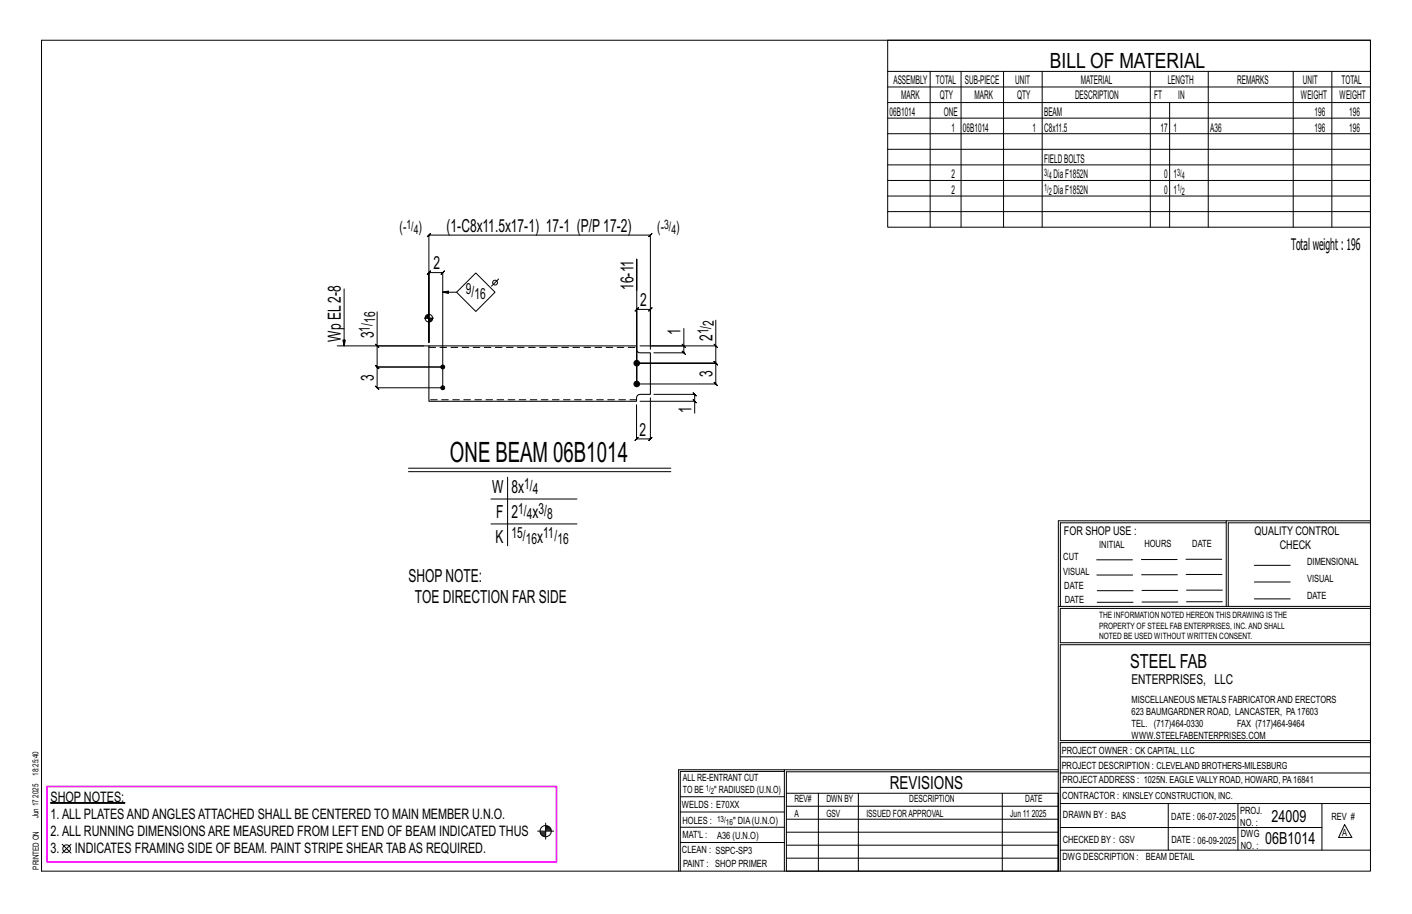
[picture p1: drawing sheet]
<svg xmlns="http://www.w3.org/2000/svg" width="432mm" height="279mm" viewBox="0 0 432 279" stroke-linecap="round" stroke-linejoin="round" font-family="sans-serif">
<defs><g id="words">
<text font-size="8.6" x="137.6" y="141.2">ONE BEAM 06B1014</text>
<text font-size="6.4" x="321.1" y="20.7">BILL OF MATERIAL</text>
<text font-size="5.9" x="345.6" y="204.1">STEEL FAB</text>
<g font-size="5.5">
<text x="136.5" y="70.9">(1-C8x11.5x17-1) 17-1 (P/P17-2)</text>
<text x="132.6" y="82.3">2</text>
<text x="193.7" y="88.7" transform="rotate(-90 193.7 88.7)">16-11</text>
<text x="195.8" y="93.6">2</text>
<text x="104.2" y="104.7" transform="rotate(-90 104.2 104.7)">Wp EL2-8</text>
<text x="114.3" y="103.5" transform="rotate(-90 114.3 103.5)">3</text>
<text x="208.1" y="102.5" transform="rotate(-90 208.1 102.5)">1</text>
<text x="217.9" y="104.3" transform="rotate(-90 217.9 104.3)">2</text>
<text x="114.3" y="116.4" transform="rotate(-90 114.3 116.4)">3</text>
<text x="217.9" y="115.2" transform="rotate(-90 217.9 115.2)">3</text>
<text x="211.4" y="126.3" transform="rotate(-90 211.4 126.3)">1</text>
<text x="195.6" y="133.2">2</text>
<text x="150.6" y="150.6">W</text>
<text x="156.4" y="150.6">8x</text>
<text x="151.8" y="158.2">F</text>
<text x="156.4" y="158.2">2</text>
<text x="162.8" y="158.2">x</text>
<text x="151.6" y="165.8">K</text>
<text x="164.3" y="165.8">x</text>
<text x="124.9" y="178">SHOPNOTE:</text>
<text x="126.9" y="184.5">TOE DIRECTION FAR SIDE</text>
<text x="272.2" y="241.1">REVISIONS</text>
</g>
<g font-size="5.1">
<text x="388.9" y="251.3">24009</text>
<text x="386.9" y="258.1">06B1014</text>
</g>
<text font-size="4.9" x="394.8" y="76.4">Totalweight : 196</text>
<g font-size="4.7">
<text x="122.2" y="71">(-</text>
<text x="128" y="71">)</text>
<text x="201" y="71">(-</text>
<text x="206.8" y="71">)</text>
<text x="142.5" y="89.9">9/</text>
<text x="145.1" y="91.5">16</text>
<text x="113.1" y="101.4" transform="rotate(-90 113.1 101.4)">1/</text>
<text x="114.8" y="98.8" transform="rotate(-90 114.8 98.8)">16</text>
<text x="218.3" y="99.6" transform="rotate(-90 218.3 99.6)">2</text>
<text x="216.7" y="102.2" transform="rotate(-90 216.7 102.2)">1/</text>
<text x="160.3" y="149.4">1/</text>
<text x="162.9" y="151">4</text>
<text x="158.5" y="157">1/</text>
<text x="161.1" y="158.6">4</text>
<text x="164.7" y="157">3/</text>
<text x="167.3" y="158.6">8</text>
<text x="156.4" y="164.6">15/</text>
<text x="160.8" y="166.3">16</text>
<text x="166.1" y="164.6">11/</text>
<text x="170.5" y="166.3">16</text>
</g>
<g font-size="4.4">
<text x="15.5" y="245.1">SHOP NOTES:</text>
<text x="15.5" y="250.4">1.ALL PLATESANDANGLESATTACHED SHALL BE CENTERED TO MAIN MEMBER U.N.O.</text>
<text x="15.5" y="255.6">2.ALL RUNNING DIMENSIONSARE MEASURED FROM LEFT END OF BEAM INDICATED THUS</text>
<text x="15.5" y="260.8">3.</text>
<text x="22.9" y="260.8">INDICATES FRAMING SIDE OF BEAM. PAINT STRIPE SHEAR TABAS REQUIRED.</text>
</g>
<text font-size="4.2" x="346" y="209.1">ENTERPRISES, LLC</text>
<g font-size="4">
<text x="124.3" y="70">1/</text>
<text x="126.5" y="71.4">4</text>
<text x="203.1" y="70">3/</text>
<text x="205.3" y="71.4">4</text>
</g>
<g font-size="3.7">
<text x="273.2" y="25.6">ASSEMBLY</text>
<text x="286.2" y="25.6">TOTAL</text>
<text x="295.1" y="25.6">SUB-PIECE</text>
<text x="310.4" y="25.6">UNIT</text>
<text x="330.5" y="25.6">MATERIAL</text>
<text x="357.1" y="25.6">LENGTH</text>
<text x="378.3" y="25.6">REMARKS</text>
<text x="398.4" y="25.6">UNIT</text>
<text x="410.2" y="25.6">TOTAL</text>
<text x="272.1" y="35.5">06B1014</text>
<text x="275.6" y="30.4">MARK</text>
<text x="287.4" y="30.4">QTY</text>
<text x="288.6" y="35.5">ONE</text>
<text x="298" y="30.4">MARK</text>
<text x="311" y="30.4">QTY</text>
<text x="319.3" y="35.5">BEAM</text>
<text x="328.7" y="30.4">DESCRIPTION</text>
<text x="353" y="30.4">FT</text>
<text x="360.3" y="30.4">IN</text>
<text x="397.8" y="30.4">WEIGHT</text>
<text x="402" y="35.5">196</text>
<text x="409.6" y="30.4">WEIGHT</text>
<text x="412.6" y="35.5">196</text>
<text x="290.9" y="40.2">1</text>
<text x="294.5" y="40.2">06B1014</text>
<text x="315.8" y="40.2">1</text>
<text x="319.3" y="40.2">C8x11.5</text>
<text x="354.9" y="40.2">17</text>
<text x="358.9" y="40.2">1</text>
<text x="370.1" y="40.2">A36</text>
<text x="402" y="40.2">196</text>
<text x="412.6" y="40.2">196</text>
<text x="319.3" y="49.7">FIELDBOLTS</text>
<text x="290.9" y="54.5">2</text>
<text x="290.9" y="59.3">2</text>
<text x="322.2" y="54.5">DiaF1852N</text>
<text x="322.2" y="59.3">DiaF1852N</text>
<text x="356" y="54.5">0</text>
<text x="356" y="59.3">0</text>
<text x="358.9" y="54.5">1</text>
<text x="358.9" y="59.3">1</text>
<text x="325.3" y="163.4">FOR SHOP USE :</text>
<text x="383.7" y="163.4">QUALITY CONTROL</text>
<text x="391.4" y="167.8">CHECK</text>
</g>
<g font-size="3.1">
<text x="319.3" y="53.7">3/</text>
<text x="360" y="53.7">3/</text>
<text x="319.3" y="58.4">1/</text>
<text x="320.7" y="54.8">4</text>
<text x="320.7" y="59.5">2</text>
<text x="360" y="58.4">1/</text>
<text x="361.4" y="54.8">4</text>
<text x="361.4" y="59.5">2</text>
<text x="336.2" y="167.4">INITIAL</text>
<text x="350" y="167.1">HOURS</text>
<text x="364.6" y="167.2">DATE</text>
<text x="325.2" y="171.3">CUT</text>
<text x="399.8" y="172.8">DIMENSIONAL</text>
<text x="325.1" y="175.8">VISUAL</text>
<text x="399.8" y="177.9">VISUAL</text>
<text x="325.5" y="180">DATE</text>
<text x="325.7" y="184.4">DATE</text>
<text x="399.8" y="183.1">DATE</text>
<text x="346" y="215">MISCELLANEOUS METALS FABRICATORAND ERECTORS</text>
<text x="346" y="218.6">623 BAUMGARDNER ROAD, LANCASTER, PA17603</text>
<text x="346" y="225.8">WWW.STEELFABENTERPRISES.COM</text>
<text x="346" y="222.2">TEL. (717)464-0330</text>
<text x="378.3" y="222.2">FAX (717)464-9464</text>
<text x="324.7" y="230.5">PROJECT OWNER : CK CAPITAL, LLC</text>
<text x="208.8" y="238.8">ALL RE-ENTRANT CUT</text>
<text x="324.7" y="235.1">PROJECT DESCRIPTION : CLEVELAND BROTHERS-MILESBURG</text>
<text x="324.9" y="239.5">PROJECTADDRESS : 1025N. EAGLE VALLY ROAD, HOWARD, PA16841</text>
<text x="208.8" y="242.5">TO BE</text>
<text x="218.4" y="242.5">&quot; RADIUSED (U.N.O)</text>
<text x="242.9" y="245.3">REV#</text>
<text x="252.7" y="245.3">DWN BY</text>
<text x="278.1" y="245.3">DESCRIPTION</text>
<text x="313.5" y="245.3">DATE</text>
<text x="324.9" y="244.2">CONTRACTOR : KINSLEY CONSTRUCTION, INC.</text>
<text x="208.5" y="247">WELDS : E70XX</text>
<text x="208.7" y="251.7">HOLES :</text>
<text x="224.2" y="251.8">&quot; DIA(U.N.O)</text>
<text x="242.9" y="249.9">A</text>
<text x="252.7" y="249.9">GSV</text>
<text x="264.9" y="249.9">ISSUED FORAPPROVAL</text>
<text x="309" y="249.9">Jun 11</text>
<text x="315.5" y="249.9">2025</text>
<text x="325.1" y="250">DRAWN BY : BAS</text>
<text x="358.2" y="250.5">DATE : 06-07-2025</text>
<text x="379.3" y="248.9">PROJ.</text>
<text x="407.2" y="250.5">REV #</text>
<text x="208.7" y="256.3">MAT'L :</text>
<text x="219.3" y="256.4">A36 (U.N.O)</text>
<text x="325" y="257.6">CHECKED BY : GSV</text>
<text x="358.3" y="257.7">DATE : 06-09-2025</text>
<text x="379.3" y="252.5">NO. :</text>
<text x="379.5" y="255.9">DWG</text>
<text x="410.5" y="255.5">A</text>
<text x="208.6" y="260.7">CLEAN : SSPC-SP3</text>
<text x="324.9" y="262.9">DWG DESCRIPTION :</text>
<text x="350.4" y="263">BEAM DETAIL</text>
<text x="379.5" y="259.5">NO. :</text>
<text x="208.9" y="265">PAINT : SHOP PRIMER</text>
</g>
<g font-size="2.7">
<text x="336.1" y="189">THE INFORMATION NOTED HEREON THIS DRAWING IS THE</text>
<text x="336.1" y="195.4">NOTED BE USED WITHOUT WRITTEN CONSENT.</text>
<text x="336.1" y="192.2">PROPERTY OF STEEL FAB ENTERPRISES, INC.AND SHALL</text>
</g>
<g font-size="2.6">
<text x="215.9" y="241.8">1/</text>
<text x="217.4" y="242.7">2</text>
<text x="219.3" y="251.1">13/</text>
<text x="222" y="252.1">16</text>
</g>
<g font-size="2.5">
<text x="11.7" y="237.1" transform="rotate(-90 11.7 237.1)">18:25:40</text>
<text x="11.8" y="243.8" transform="rotate(-90 11.8 243.8)">2025</text>
<text x="11.8" y="250.1" transform="rotate(-90 11.8 250.1)">Jun 17</text>
<text x="11.9" y="265.8" transform="rotate(-90 11.9 265.8)">PRINTED ON</text>
</g>
</g></defs>
<g fill="#000" stroke="#000" stroke-width=".31">
<path d="M15.5 245.4h22.7v.1h-22.7z"/>
<circle cx="135.4" cy="118.5" r=".6"/>
<circle cx="135.4" cy="112.2" r=".6"/>
<circle cx="194.7" cy="111" r=".86"/>
<circle cx="194.7" cy="117.4" r=".86"/>
</g>
<g fill="none" stroke="#000" stroke-width=".31">
<path d="M12.7 12.3h406.4v254h-406.4zM271.5 12.3h147.6v57.2h-147.6zM271.5 21.8h147.6M271.5 26.6h147.6M271.5 31.4h147.6M271.5 36.1h147.6M284.5 21.8v47.7M293.9 21.8v47.7M306.9 21.8v47.7M318.7 21.8v47.7M351.8 21.8v47.7M357.7 31.4v38.1"/>
<path d="M369.5 21.8v47.7M395.5 21.8v47.7M407.3 21.8v47.7M271.5 40.9h147.6M271.5 45.6h147.6M271.5 50.4h147.6M271.5 55.2h147.6M271.5 59.9h147.6M271.5 64.7h147.6M105.2 88.3v17.4l-.3-1.7h.7l-.4 1.7M115.3 95.3v10.4h14.3M129.8 97.3h2.8"/>
<path d="M130.1 96.8v.5M130.3 96.5v.8M130.5 96.3v1M130.7 96.2v1.1M130.9 96.1v1.2M131.2 95.9v8.8M131.4 97.3v1.1M131.6 97.3v1.1M131.8 97.3v.9M132 97.3v.8M132.2 97.3v.5M135.4 89.3l1.7 .4v-.7l-1.7 .3h4.2"/>
<path d="M139.6 89.3l5.9-5.9 5.9 5.9-5.9 5.9zM152.5 85.3l-2.2 2.2M194.7 88.7v-9.5v38.2v-22.8l-.5 .5 1-1-.5 .5h4.2l-.5 .5 1-1-.5 .5v12.2M218.9 97.9v7.8h-20v-33.8l.5-.5-1 1 .5-.5h-67.7l.5-.5-1 1 .5-.5v32.8v-21.4l-.5 .5 1-1-.5 .5h4.2l-.5 .5 1-1-.5 .5v35.2h-20.1l.5 .5-1-1 .5 .5v-6.3l.5 .5-1-1 .5 .5h20.1h-20.1l.5 .5-1-1 .5 .5v-6.5M103.1 105.7h28.1M114.8 105.2l1 1zM208.6 105.2l1 1zM209.1 100.4v5.3h-13.4M209.1 105.7v2.2l-.5-.5 1 1-.5-.5h-9.1M218.4 105.2l1 1zM218.9 105.7v5.3l-.5-.5 1 1-.5-.5h-24.2h24.2l-.5-.5 1 1-.5-.5v6.4l-.5-.5 1 1-.5-.5h-24.2M195.7 122.7h16.7v3.6"/>
<path d="M198.9 121.6v12.6l.5-.5-1 1 .5-.5h-4.2l.5-.5-1 1 .5-.5v-10.5M200 120.6h12.4l-.5-.5 1 1-.5-.5v2.1M211.9 122.2l1 1zM124.9 143.1h80.2M124.9 144.2h80.2M150.1 152.5h26.3M155.2 145.9v20.9M375 159.8h-50.7v25.6M375 159.2h-51.3l-.1 107.1M419.1 159.2h-44.1v26.2M419.1 159.8h-43.5v25.6M150.1 160.2h26.3"/>
<path d="M335.4 171.1h10.9M335.4 175.8h11M349 171h11M349.1 175.7h11M362.7 171h10.9M362.7 175.6h11M383.6 172.8h11M383.6 177.9h11M323.7 185.4h95.4M335.5 184.1h11M335.5 180.6h11M349.2 184h11"/>
<path d="M349.2 180.5h11M362.9 180.4h10.9M362.9 184h10.9M383.6 183.1h11M419.1 186h-94.9v10.5h94.9M419.1 197.1h-94.9v29.3h94.9v.6h-94.9v39.3M239.9 235.8h-31.9v30.5M239.9 235.3h-32.4v31M323.6 235.3h-83.7v31M323.6 235.9h-83.1v6.6M324.2 236.3h94.9M324.2 231.4h94.9"/>
<path d="M19 258.1l2.7 2.7M21.7 258.1l-2.7 2.7M164.4 254.1h4.9M165.2 254.4h1.7M165.3 254.6h1.6M165.4 254.9h1.5M165.6 255.2h1.3M165.9 255.5h1M166.9 252.9h1.2M166.9 251.6v4.9M166.9 252.6h.9M166.9 253.2h1.4"/>
<path d="M166.9 253.8h1.7M166.9 253.5h1.6M208 252.9h31.9M208 257.5h31.9M208 243.6h31.9M208 248.2h31.9M240.5 242.5h83.1v23.8h-83.1zM240.5 258.4h83.1M240.5 254.4h83.1M240.5 250.4h83.1M240.5 246.5h83.1M250.3 242.5v23.8"/>
<path d="M262.5 242.5v23.8M306.5 242.5v23.8M324.2 253h80.1M324.2 245.6h94.9M324.2 259.9h94.9M324.2 240.7h94.9M357.3 245.6v14.3M378.6 245.6v14.3M404.3 245.6v14.3M411.2 252.1l2.2 3.9h-4zM240.5 262.3h83.1"/>
<circle cx="131.2" cy="97.3" r="1.16"/>
<circle cx="151.4" cy="86.4" r=".74"/>
<circle cx="20.4" cy="259.4" r="1.17"/>
<circle cx="166.9" cy="254.1" r="1.71"/>
</g>
<path d="M14.4 240.4h155.8v23.1h-155.8z" fill="none" stroke="#f0f" stroke-width=".5"/>
<path d="M131.2 105.7h63.5v1.1a1.06 1.06 0 0 0 1 1.1h3.2v12.7h-3.2a1.06 1.06 0 0 0-1 1v1.1h-63.5z" fill="none" stroke="#000" stroke-width=".32"/>
<path d="M131.2 106.2h63.5M194.7 122.2h-63.5" fill="none" stroke="#000" stroke-width=".31" stroke-dasharray="2 1.4"/>
<use href="#words"/>
</svg>
